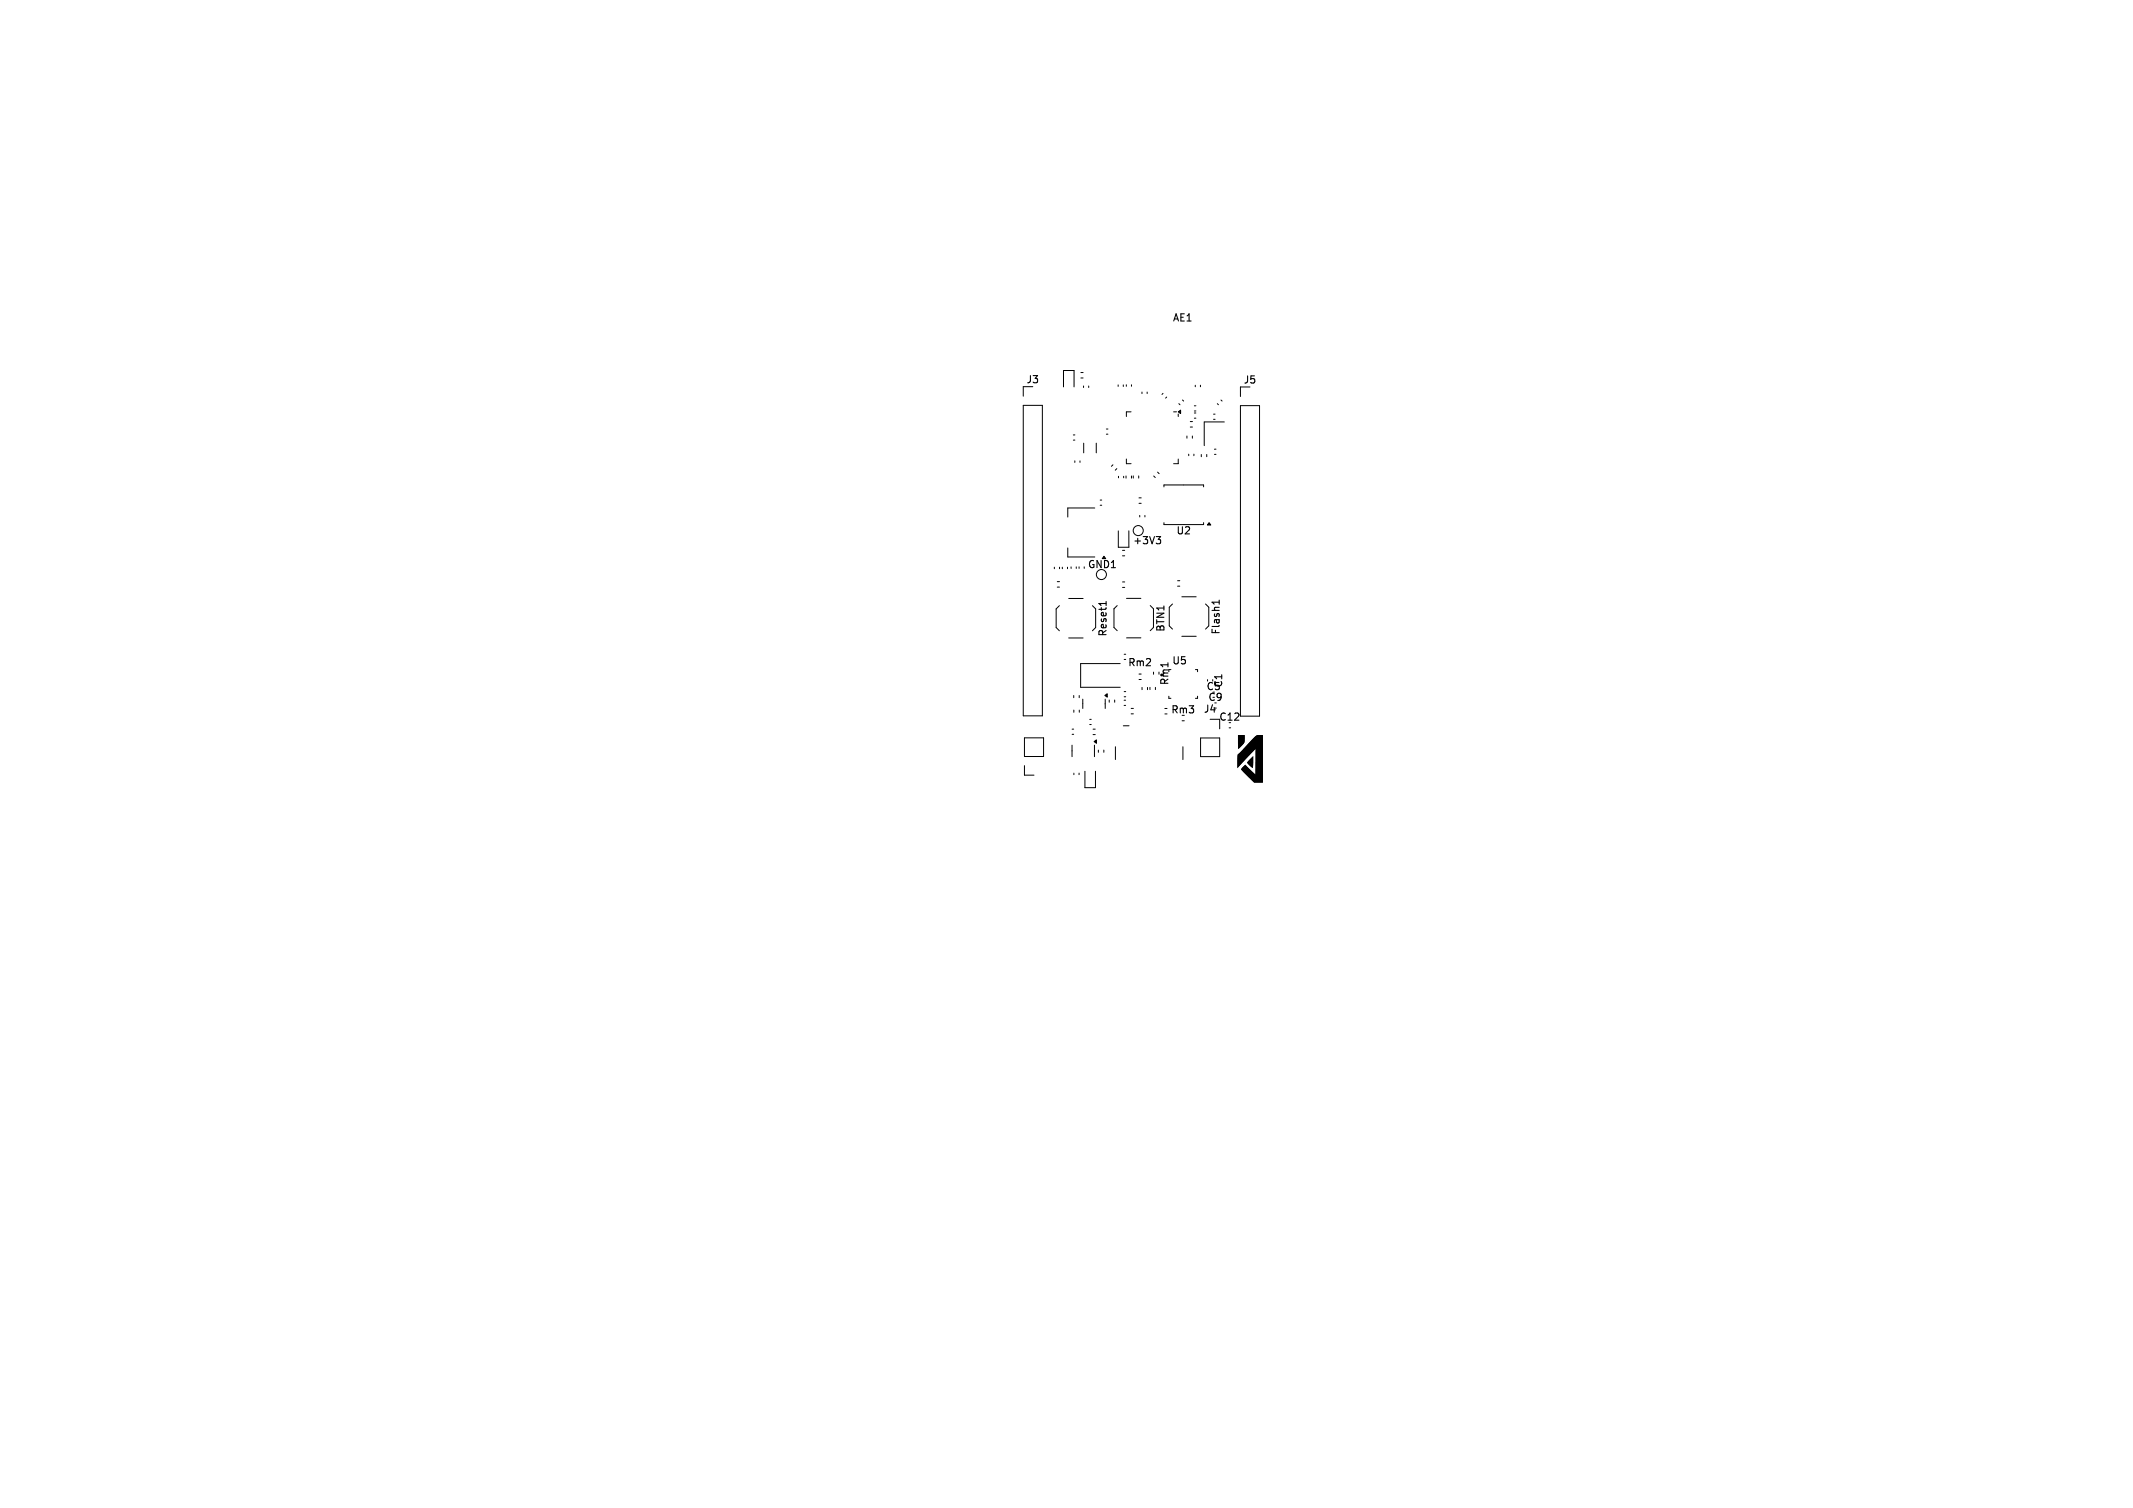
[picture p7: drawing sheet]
<svg xmlns="http://www.w3.org/2000/svg" width="297mm" height="210mm" viewBox="0 0 297 210" stroke-linecap="round" stroke-linejoin="round" font-family="sans-serif">
<defs><g id="words">
<g font-size="1.4">
<text x="163.2" y="45">AE1</text>
<text x="142.8" y="53.6">J3</text>
<text x="173.1" y="53.6">J5</text>
<text x="157.7" y="76">+3V3</text>
<text x="163.7" y="74.6">U2</text>
<text x="151.4" y="79.3">GND1</text>
<text x="154.3" y="88.7" transform="rotate(-90 154.3 88.7)">Reset1</text>
<text x="162.3" y="88.1" transform="rotate(-90 162.3 88.1)">BTN1</text>
<text x="170" y="88.5" transform="rotate(-90 170 88.5)">Flash1</text>
<text x="157" y="93">Rm2</text>
<text x="162.9" y="95.5" transform="rotate(-90 162.9 95.5)">Rm1</text>
<text x="163.1" y="92.7">U5</text>
<text x="170.4" y="95.9" transform="rotate(-90 170.4 95.9)">C1</text>
<text x="163" y="99.6">Rm3</text>
<text x="167.5" y="99.5">J4</text>
<text x="167.9" y="96.3">C5</text>
<text x="168.1" y="97.8">C9</text>
<text x="169.7" y="100.6">C12</text>
</g>
</g></defs>
<path d="M161 74.7h.6l-.3 .4 .3 .1v.3l-.2 .2h-.3M154 83.8v.5M154 84h-1l.2 .1M162.6 92.3v.6M169.8 83.6v.5M169.8 83.9h-1l.3 .2" fill="none" stroke="#000" stroke-width=".15"/>
<g fill="none" stroke="#000" stroke-width=".14">
<path d="M142.5 53.9v1.3M142.5 56.5h2.6v43.2h-2.6zM148.1 53.9v-2.3h1.5v2.3M150.5 51.9h.3M150.5 52.6h.3M150.9 53.7v.3M151.6 53.7v.3M154.1 59.7h.2M155.7 53.6v.2M156.4 53.6v.2M156.8 53.6v.2M157.5 57.4h-.7v.6"/>
<path d="M157.5 53.6v.2M159 54.6v.2M159.7 54.6v.2M161.9 54.8l-.1 .1M162.5 55.3l-.2 .1M163.4 57.4h.4M164.1 57.7v.3M164.1 56.2l.2 .2M164.7 55.7l.1 .2M165.7 58.7h.3M165.7 59.5h.3M166.3 56.5h.2"/>
<path d="M166.3 57.2h.2M166.3 57.5h.2M166.3 58.2h.2M166.4 53.6v.3M167.2 53.6v.3M169 58.4h.2M169 57.7h.2M169.5 56.2l.2 .2M170 55.7l.2 .2M170.5 58.8h-2.8v3.3M172.7 53.9v1.3M172.7 56.5h2.7v43.2h-2.7z"/>
<path d="M146.8 79v.2M147.5 79v.2M147.9 79v.2M148.6 79v.2M148.7 76.3v1.3h3.7M149.1 78.9v.3M149.5 60.6h.2M149.5 61.3h.2M149.7 64.2v.2M149.9 78.9v.3M150.2 78.9v.3M150.4 64.2v.2"/>
<path d="M150.9 61.7v1.4M152.4 70.7h-3.7v1.3M152.6 61.7v1.4M153.2 69.6h.2M153.2 70.4h.2M154.1 60.5h.2M155 64.7l-.2 .2M155.5 65.3l-.2 .2M155.7 73.9v2.3h1.5v-2.3M155.7 66.3v.2M156.3 76.6h.3M156.3 77.4h.3"/>
<path d="M156.5 66.3v.2M156.8 66.3v.3M156.8 63.9v.7h.7M157.5 66.3v.3M157.8 66.3v.3M158.6 66.3v.3M158.6 69.3h.3M158.6 70.1h.3M158.7 71.8v.2M159.4 71.8v.2M160.6 66.3l.3 .2M161.2 65.7l.2 .3"/>
<path d="M162.1 67.8v-.3h5.5v.3M162.1 72.8v.3h5.5v-.3M164.1 63.9v.7h-.7M165.3 60.7v.3M165.5 63.2v.3M166 60.7v.3M166.2 63.2v.3M167.3 63.3v.3M168 63.3v.3M169.1 62.6h.2M169.1 63.3h.2M147.2 81h.3"/>
<path d="M147.2 81.8h.3M147.5 84.3l-.4 .5v2.6l.4 .4M148.8 83.3h2M148.8 88.8h2M149.5 96.9v.3M149.5 98.9v.3M150.3 96.9v.3M150.3 98.9v.3M150.8 97.4v1.3M152.1 84.3l.5 .5v2.6l-.5 .4M153.9 97.4v1.3M154.4 97.5v.3"/>
<path d="M155.2 97.5v.3M155.6 84.3l-.5 .5v2.6l.5 .4M156 92.4h-5.5v3.3h5.5M156.3 81h.3M156.3 81.8h.3M156.5 97.5h.2M156.5 98.2h.2M156.5 96.3h.2M156.5 97h.2M156.5 91.1h.2M156.5 91.8h.2M156.9 83.3h2"/>
<path d="M156.9 88.8h2M157.5 98.7h.3M157.5 99.4h.3M158.6 93.9h.3M158.6 94.6h.3M159 95.7v.3M159.8 95.7v.3M160.1 95.7v.3M160.2 84.3l.4 .5v2.6l-.4 .4M160.6 93.6v.3M160.9 95.7v.3M161.4 93.6v.3"/>
<path d="M162.2 98.7h.3M162.2 99.4h.3M162.8 97v.3h.2M163.3 84.1l-.5 .5v2.6l.5 .4M164 80.9h.3M164 81.6h.3M164.6 83.1h2M164.6 88.6h2M166.5 93.3h.3v.2M166.8 97v.3h-.3M167.9 84.1l.4 .5v2.6l-.4 .4M168.1 94.6v.3"/>
<path d="M168.9 94.6v.3M142.6 102.8h2.7v2.6h-2.7zM142.6 106.6v1.4h1.4M149.3 103.8v1.6M149.3 101.5h.2M149.3 102.3h.2M149.5 107.7v.2M150.2 107.7v.2M151.1 107.4v2.3h1.4v-2.3M151.7 100.2h.2M151.7 100.9h.2M152.2 101.5h.3"/>
<path d="M152.2 102.3h.3M152.4 103.8v1.6M152.9 104.5v.3M153.7 104.5v.3M155.3 104v1.8M156.4 101.1h.8M164.6 100.4h.3M164.7 104v1.8M167.2 102.8h2.6v2.6h-2.6zM168.5 100.2h1.3v1.3M171.1 101.4h.3"/>
<circle cx="158.5" cy="73.9" r=".7"/>
<circle cx="153.4" cy="80" r=".7"/>
</g>
<path d="M172.4 102.4h.9a1.91 1.91 0 0 1-.9 1.9zM174.1 105.7l.4-.4-.1 1.6-.8-.7zM174.6 102.7l.5-.3h.8v6.6h-1.3l-1.8-1.9 .6-.6 1.4 1.4v-3.6l-2.5 2.7 .1-2z" fill="#000"/>
<path d="M164.1 57.4l.3-.3v.5zM153.7 77.5l.3 .3h-.5zM168.4 72.8l.2 .3h-.5zM153.8 96.9l.4-.3v.5zM152.3 103.3l.4-.3v.5z" fill="#000" stroke="#000" stroke-width=".14"/>
<use href="#words"/>
</svg>
